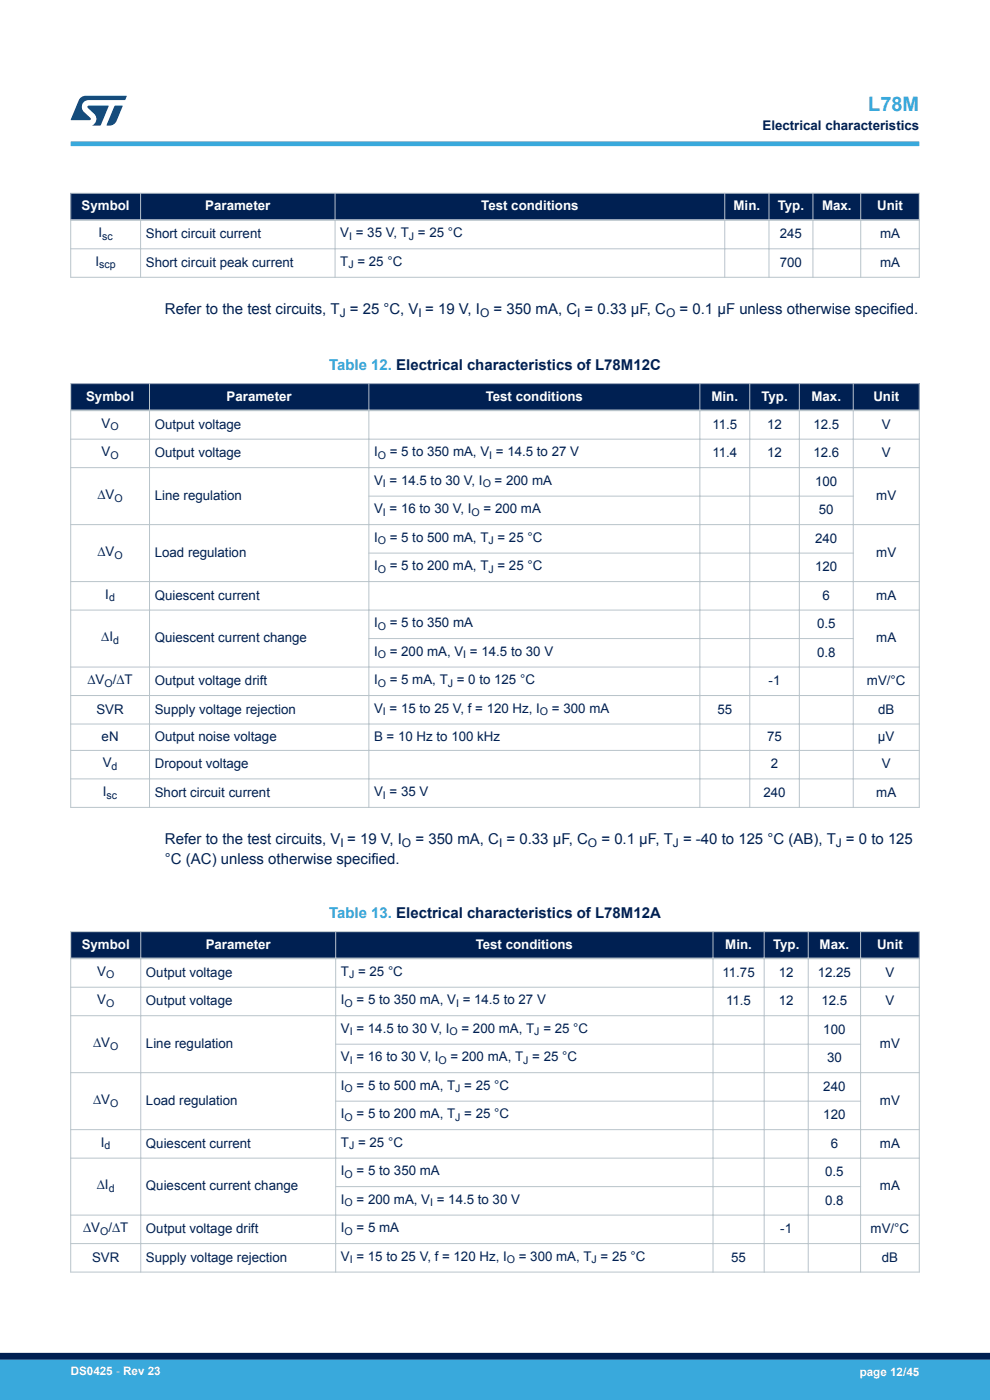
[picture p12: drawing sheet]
<svg xmlns="http://www.w3.org/2000/svg" width="210mm" height="297mm" viewBox="0 0 210 297" stroke-linecap="round" stroke-linejoin="round" font-family="sans-serif">
<defs><g id="words">
<text font-size="4.2" fill="#39a9dc" x="184.2" y="23.5">L78M</text>
<g font-size="3.2" fill="#002052">
<text x="35" y="66.6">Refer to the test circuits, T = 25 °C, V = 19 V, I</text>
<text x="104.7" y="66.6">= 350 mA, C = 0.33 µF, C</text>
<text x="144.1" y="66.6">= 0.1 µF unless otherwise specified.</text>
<text x="35" y="179.1">Refer to the test circuits, V = 19 V, I</text>
<text x="88.1" y="179.1">= 350 mA, C = 0.33 µF, C</text>
<text x="127.6" y="179.1">= 0.1 µF, T = -40 to 125 °C (AB), T = 0 to 125</text>
<text x="35" y="183.3">°C (AC) unless otherwise specified.</text>
</g>
<g font-size="3.2" fill="#39a9dc">
<text x="69.8" y="78.4">Table 12. Electrical characteristics of L78M12C</text>
<text x="69.8" y="194.7">Table 13. Electrical characteristics of L78M12A</text>
</g>
<g font-size="2.8" fill="#002052">
<text x="161.7" y="27.5">Electrical characteristics</text>
<text x="20.9" y="50.4">I</text>
<text x="30.9" y="50.6">Short circuit current</text>
<text x="72.2" y="50.4">V = 35 V, T = 25 °C</text>
<text x="165.4" y="50.6">245</text>
<text x="186.7" y="50.6">mA</text>
<text x="20.3" y="56.4">I</text>
<text x="30.9" y="56.6">Short circuit peak current</text>
<text x="72.2" y="56.4">T = 25 °C</text>
<text x="165.4" y="56.6">700</text>
<text x="186.7" y="56.6">mA</text>
<text x="21.5" y="90.7">V</text>
<text x="32.8" y="91">Output voltage</text>
<text x="151.1" y="91">11.5</text>
<text x="162.7" y="91">12</text>
<text x="172.5" y="91">12.5</text>
<text x="187.1" y="91">V</text>
<text x="21.5" y="96.8">V</text>
<text x="32.8" y="97">Output voltage</text>
<text x="79.3" y="96.8">I</text>
<text x="82.7" y="96.8">= 5 to 350 mA, V = 14.5 to 27 V</text>
<text x="151.1" y="97">11.4</text>
<text x="162.7" y="97">12</text>
<text x="172.5" y="97">12.6</text>
<text x="187.1" y="97">V</text>
<text x="20.7" y="105.8">∆V</text>
<text x="32.8" y="106.1">Line regulation</text>
<text x="79.4" y="102.8">V = 14.5 to 30 V, I</text>
<text x="104.9" y="102.8">= 200 mA</text>
<text x="172.9" y="103">100</text>
<text x="185.9" y="106.1">mV</text>
<text x="79.4" y="108.9">V = 16 to 30 V, I</text>
<text x="102.6" y="108.9">= 200 mA</text>
<text x="173.7" y="109.1">50</text>
<text x="20.7" y="117.9">∆V</text>
<text x="32.8" y="118.2">Load regulation</text>
<text x="79.3" y="114.9">I</text>
<text x="82.7" y="114.9">= 5 to 500 mA, T = 25 °C</text>
<text x="172.9" y="115.1">240</text>
<text x="185.9" y="118.2">mV</text>
<text x="79.4" y="121">I</text>
<text x="82.7" y="121">= 5 to 200 mA, T = 25 °C</text>
<text x="172.9" y="121.2">120</text>
<text x="22.3" y="127">I</text>
<text x="32.8" y="127.2">Quiescent current</text>
<text x="174.5" y="127.2">6</text>
<text x="185.9" y="127.2">mA</text>
<text x="21.5" y="136.1">∆I</text>
<text x="32.8" y="136.3">Quiescent current change</text>
<text x="79.3" y="133">I</text>
<text x="82.7" y="133">= 5 to 350 mA</text>
<text x="173.3" y="133.3">0.5</text>
<text x="185.9" y="136.3">mA</text>
<text x="79.3" y="139.1">I</text>
<text x="82.7" y="139.1">= 200 mA, V = 14.5 to 30 V</text>
<text x="173.3" y="139.3">0.8</text>
<text x="18.6" y="145.1">∆V /∆T</text>
<text x="32.8" y="145.3">Output voltage drift</text>
<text x="79.4" y="145.1">I</text>
<text x="82.7" y="145.1">= 5 mA, T = 0 to 125 °C</text>
<text x="163" y="145.3">-1</text>
<text x="183.9" y="145.3">mV/°C</text>
<text x="20.5" y="151.4">SVR</text>
<text x="32.8" y="151.4">Supply voltage rejection</text>
<text x="79.4" y="151.2">V = 15 to 25 V, f = 120 Hz, I</text>
<text x="117.1" y="151.2">= 300 mA</text>
<text x="152.2" y="151.4">55</text>
<text x="186.3" y="151.4">dB</text>
<text x="21.6" y="157.2">eN</text>
<text x="32.8" y="157.2">Output noise voltage</text>
<text x="79.4" y="157.2">B = 10 Hz to 100 kHz</text>
<text x="162.7" y="157.2">75</text>
<text x="186.2" y="157.2">µV</text>
<text x="21.8" y="162.8">V</text>
<text x="32.8" y="163">Dropout voltage</text>
<text x="163.5" y="163">2</text>
<text x="187.1" y="163">V</text>
<text x="21.8" y="168.9">I</text>
<text x="32.8" y="169.1">Short circuit current</text>
<text x="79.4" y="168.9">V = 35 V</text>
<text x="161.9" y="169.1">240</text>
<text x="185.9" y="169.1">mA</text>
<text x="20.6" y="207">V</text>
<text x="31" y="207.2">Output voltage</text>
<text x="72.3" y="207">T = 25 °C</text>
<text x="153.2" y="207.2">11.75</text>
<text x="165.2" y="207.2">12</text>
<text x="173.5" y="207.2">12.25</text>
<text x="187.8" y="207.2">V</text>
<text x="20.6" y="213">V</text>
<text x="31" y="213.3">Output voltage</text>
<text x="72.3" y="213">I</text>
<text x="75.6" y="213">= 5 to 350 mA, V = 14.5 to 27 V</text>
<text x="154" y="213.3">11.5</text>
<text x="165.2" y="213.3">12</text>
<text x="174.3" y="213.3">12.5</text>
<text x="187.8" y="213.3">V</text>
<text x="72.3" y="219.1">V = 14.5 to 30 V, I</text>
<text x="97.9" y="219.1">= 200 mA, T = 25 °C</text>
<text x="174.6" y="219.3">100</text>
<text x="19.7" y="222.1">∆V</text>
<text x="31" y="222.3">Line regulation</text>
<text x="72.3" y="225.1">V = 16 to 30 V, I</text>
<text x="95.5" y="225.1">= 200 mA, T = 25 °C</text>
<text x="175.4" y="225.4">30</text>
<text x="186.7" y="222.3">mV</text>
<text x="72.3" y="231.2">I</text>
<text x="75.6" y="231.2">= 5 to 500 mA, T = 25 °C</text>
<text x="174.6" y="231.4">240</text>
<text x="19.7" y="234.2">∆V</text>
<text x="31" y="234.4">Load regulation</text>
<text x="72.3" y="237.2">I</text>
<text x="75.6" y="237.2">= 5 to 200 mA, T = 25 °C</text>
<text x="174.6" y="237.4">120</text>
<text x="186.7" y="234.4">mV</text>
<text x="21.4" y="243.3">I</text>
<text x="31" y="243.5">Quiescent current</text>
<text x="72.3" y="243.3">T = 25 °C</text>
<text x="176.2" y="243.5">6</text>
<text x="186.7" y="243.5">mA</text>
<text x="72.3" y="249.3">I</text>
<text x="75.6" y="249.3">= 5 to 350 mA</text>
<text x="175" y="249.5">0.5</text>
<text x="20.5" y="252.3">∆I</text>
<text x="31" y="252.5">Quiescent current change</text>
<text x="72.3" y="255.3">I</text>
<text x="75.6" y="255.3">= 200 mA, V = 14.5 to 30 V</text>
<text x="175" y="255.6">0.8</text>
<text x="186.7" y="252.5">mA</text>
<text x="17.6" y="261.4">∆V /∆T</text>
<text x="31" y="261.6">Output voltage drift</text>
<text x="72.3" y="261.4">I</text>
<text x="75.6" y="261.4">= 5 mA</text>
<text x="165.5" y="261.6">-1</text>
<text x="184.7" y="261.6">mV/°C</text>
<text x="19.5" y="267.7">SVR</text>
<text x="31" y="267.7">Supply voltage rejection</text>
<text x="72.3" y="267.4">V = 15 to 25 V, f = 120 Hz, I</text>
<text x="110" y="267.4">= 300 mA, T = 25 °C</text>
<text x="155.1" y="267.7">55</text>
<text x="187.1" y="267.7">dB</text>
</g>
<g font-size="2.8" fill="#fff">
<text x="17.3" y="44.6">Symbol</text>
<text x="43.5" y="44.6">Parameter</text>
<text x="102.1" y="44.6">Test conditions</text>
<text x="155.6" y="44.6">Min.</text>
<text x="165" y="44.6">Typ.</text>
<text x="174.4" y="44.6">Max.</text>
<text x="186" y="44.6">Unit</text>
<text x="18.3" y="85">Symbol</text>
<text x="48.1" y="85">Parameter</text>
<text x="103" y="85">Test conditions</text>
<text x="150.9" y="85">Min.</text>
<text x="161.5" y="85">Typ.</text>
<text x="172.1" y="85">Max.</text>
<text x="185.3" y="85">Unit</text>
<text x="17.3" y="201.3">Symbol</text>
<text x="43.6" y="201.3">Parameter</text>
<text x="100.9" y="201.3">Test conditions</text>
<text x="153.9" y="201.3">Min.</text>
<text x="164" y="201.3">Typ.</text>
<text x="173.9" y="201.3">Max.</text>
<text x="186" y="201.3">Unit</text>
</g>
<g font-size="2.5" fill="#002052">
<text x="72.1" y="67.3">J</text>
<text x="88.8" y="67.3">I</text>
<text x="101.8" y="67.3">O</text>
<text x="122.4" y="67.3">I</text>
<text x="141.3" y="67.3">O</text>
<text x="72.2" y="179.7">I</text>
<text x="85.3" y="179.7">O</text>
<text x="105.9" y="179.7">I</text>
<text x="124.7" y="179.7">O</text>
<text x="142.7" y="179.7">J</text>
<text x="177.3" y="179.7">J</text>
</g>
<g font-size="2.5" fill="#fff">
<text x="15" y="291.6">DS0425 - Rev 23</text>
<text x="182.4" y="291.9">page 12/45</text>
</g>
<g font-size="2.3" fill="#002052">
<text x="21.7" y="50.9">sc</text>
<text x="74.1" y="50.9">I</text>
<text x="86.7" y="50.9">J</text>
<text x="21" y="57">scp</text>
<text x="73.9" y="57">J</text>
<text x="23.4" y="91.3">O</text>
<text x="23.4" y="97.3">O</text>
<text x="80.1" y="97.3">O</text>
<text x="103.8" y="97.3">I</text>
<text x="24.3" y="106.4">O</text>
<text x="81.2" y="103.4">I</text>
<text x="102.4" y="103.4">O</text>
<text x="81.2" y="109.4">I</text>
<text x="100" y="109.4">O</text>
<text x="24.3" y="118.5">O</text>
<text x="80.1" y="115.5">O</text>
<text x="103.6" y="115.5">J</text>
<text x="80.1" y="121.5">O</text>
<text x="103.6" y="121.5">J</text>
<text x="23.1" y="127.6">d</text>
<text x="24" y="136.6">d</text>
<text x="80.1" y="133.6">O</text>
<text x="80.1" y="139.6">O</text>
<text x="98.3" y="139.6">I</text>
<text x="22.2" y="145.7">O</text>
<text x="80.1" y="145.7">O</text>
<text x="95" y="145.7">J</text>
<text x="81.2" y="151.7">I</text>
<text x="114.5" y="151.7">O</text>
<text x="23.7" y="163.4">d</text>
<text x="22.6" y="169.4">sc</text>
<text x="81.2" y="169.4">I</text>
<text x="22.5" y="207.6">O</text>
<text x="74" y="207.6">J</text>
<text x="22.5" y="213.6">O</text>
<text x="73.1" y="213.6">O</text>
<text x="96.7" y="213.6">I</text>
<text x="74.2" y="219.7">I</text>
<text x="95.4" y="219.7">O</text>
<text x="113.3" y="219.7">J</text>
<text x="23.4" y="222.7">O</text>
<text x="74.2" y="225.7">I</text>
<text x="93" y="225.7">O</text>
<text x="111" y="225.7">J</text>
<text x="73.1" y="231.7">O</text>
<text x="96.6" y="231.7">J</text>
<text x="23.4" y="234.8">O</text>
<text x="73.1" y="237.8">O</text>
<text x="96.6" y="237.8">J</text>
<text x="22.2" y="243.8">d</text>
<text x="74" y="243.8">J</text>
<text x="73.1" y="249.9">O</text>
<text x="23.1" y="252.9">d</text>
<text x="73.1" y="255.9">O</text>
<text x="91.2" y="255.9">I</text>
<text x="21.2" y="262">O</text>
<text x="73.1" y="262">O</text>
<text x="74.2" y="268">I</text>
<text x="107.5" y="268">O</text>
<text x="125.5" y="268">J</text>
</g>
</g></defs>
<g fill="#002052">
<path d="M15 41h180v5.7h-180z" fill-rule="evenodd"/>
<path d="M15 41h180v5.7h-180z" fill-rule="evenodd"/>
</g>
<path d="M14.9 41h180.2M14.9 52.8h180.2M14.9 58.8h180.2M15 40.9v18M29.8 40.9v18M71.1 40.9v18M153.7 40.9v18M163.1 40.9v18M172.4 40.9v18M182.6 40.9v18M195 40.9v18" fill="none" stroke="#b9c4ca" stroke-width=".21"/>
<path d="M14.9 46.7h180.2" fill="none" stroke="#b9c4ca" stroke-width=".35"/>
<g fill="#002052">
<path d="M15 81.4h180v5.7h-180z" fill-rule="evenodd"/>
<path d="M15 81.4h180v5.7h-180z" fill-rule="evenodd"/>
</g>
<g fill="none" stroke="#b9c4ca" stroke-width=".21">
<path d="M14.9 81.4h180.2M14.9 93.2h180.2M14.9 99.2h180.2M15 81.3v90.1M31.7 81.3v90.1M78.2 81.3v90.1M148.5 81.3v90.1M159 81.3v90.1M169.6 81.3v90.1M181 81.3v90.1M195 81.3v90.1M14.9 111.3h180.2"/>
<path d="M78.1 105.3h103M78.1 117.3h103M14.9 123.4h180.2M14.9 129.4h180.2M78.1 135.5h103M14.9 141.5h180.2M14.9 147.6h180.2M14.9 153.6h180.2M14.9 159.2h180.2M14.9 165.2h180.2M14.9 171.3h180.2"/>
</g>
<path d="M14.9 87.1h180.2" fill="none" stroke="#b9c4ca" stroke-width=".35"/>
<g fill="#002052">
<path d="M15 197.6h180v5.7h-180z" fill-rule="evenodd"/>
<path d="M15 197.6h180v5.7h-180z" fill-rule="evenodd"/>
</g>
<g fill="none" stroke="#b9c4ca" stroke-width=".21">
<path d="M14.9 197.6h180.2M15 197.5v72.5M29.9 197.5v72.5M71.2 197.5v72.5M151.2 197.5v72.5M162.1 197.5v72.5M171.4 197.5v72.5M182.6 197.5v72.5M195 197.5v72.5M14.9 209.4h180.2M14.9 215.5h180.2M14.9 227.6h180.2"/>
<path d="M14.9 239.6h180.2M71.1 221.5h111.6M71.1 233.6h111.6M14.9 245.7h180.2M14.9 257.8h180.2M71.1 251.7h111.6M14.9 263.8h180.2M14.9 269.9h180.2"/>
</g>
<path d="M14.9 203.3h180.2" fill="none" stroke="#b9c4ca" stroke-width=".35"/>
<path d="M15 30.5h180" fill="none" stroke="#39a9dc" stroke-width="1"/>
<g fill="#005288">
<path d="M17.1 20.7l1.1-.4 8.7 .1-.4 .8h-7.6a1.45 1.45 0 0 0-1.4 .9 1.45 1.45 0 0 0 .2 1.6l1.5 1.3v.4l-4.2 .1 1.7-4.2z"/>
<path d="M24.3 22.4l1.7 .1-1.3 3.2a1.6 1.6 0 0 1-1.5 .9l-.6-.1z"/>
<path d="M18.6 22.5h4.5l-1.8 4.1h-1.7a1.54 1.54 0 0 0 .4-2.4l-1.4-1.3z"/>
</g>
<g fill="#39a9dc">
<path d="M0 288.4h210v8.6h-210z" fill-rule="evenodd"/>
<path d="M-.1 288.4h210.2v4.4h-210.2z" fill-rule="evenodd"/>
</g>
<path d="M0 287.7h210" fill="none" stroke="#002052" stroke-width="1.4"/>
<use href="#words"/>
</svg>
